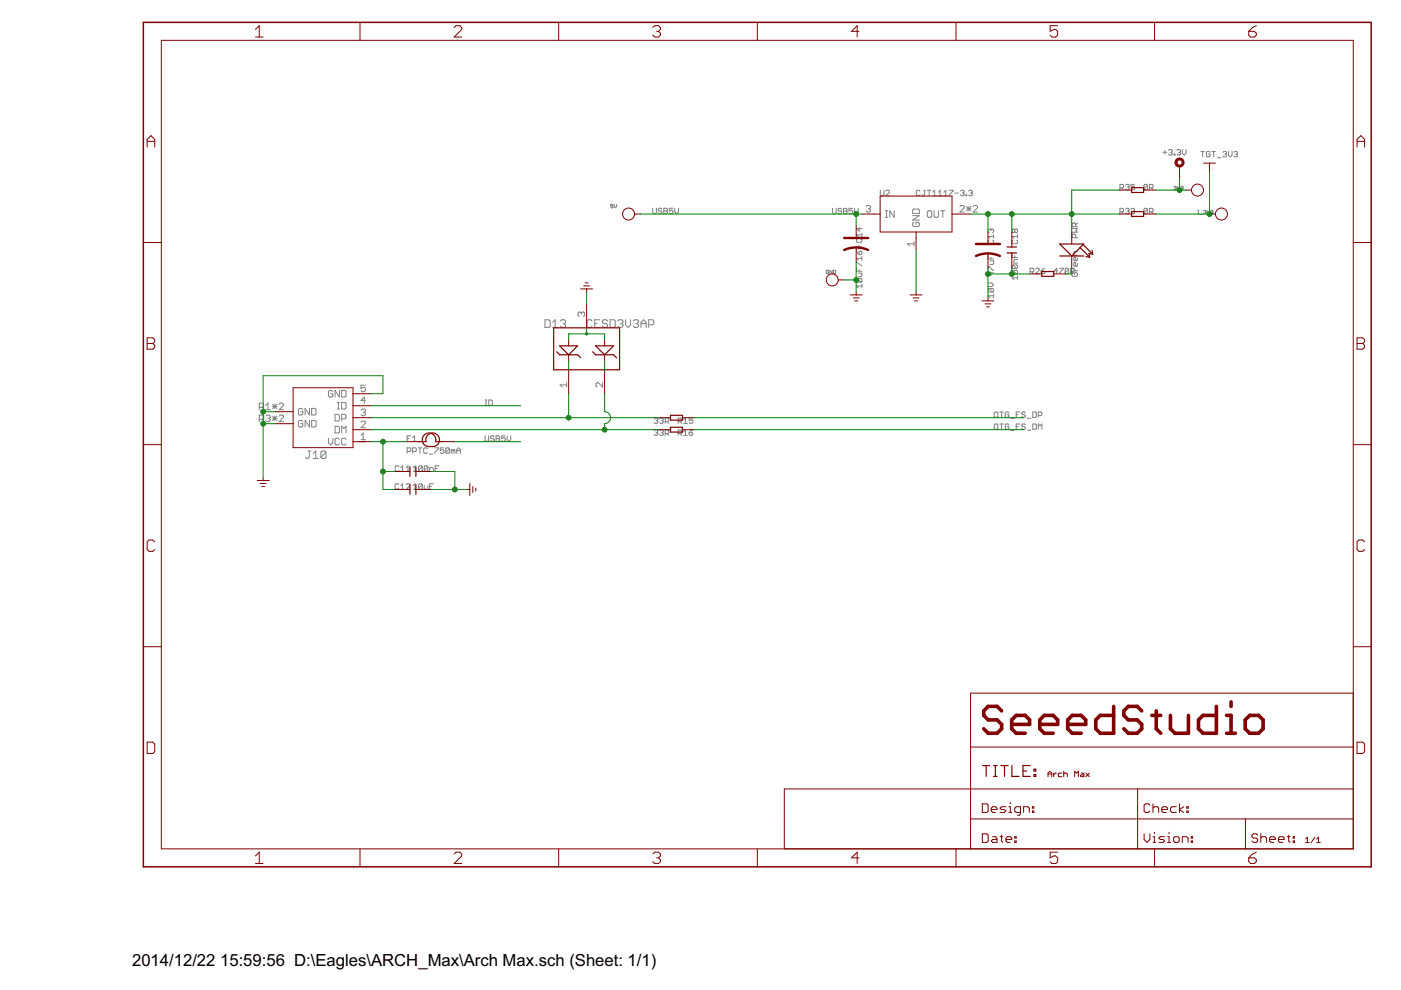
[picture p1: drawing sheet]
<svg xmlns="http://www.w3.org/2000/svg" width="297mm" height="210mm" viewBox="0 0 297 210" stroke-linecap="round" stroke-linejoin="round" font-family="sans-serif">
<defs><g id="words">
<g font-size="4">
<text x="28" y="204.7">2014/12/22</text>
<text x="46.7" y="204.7">15:59:56 D:\Eagles\ARCH_Max\Arch Max.sch (Sheet: 1/1)</text>
</g>
</g></defs>
<g fill="none" stroke="#808080" stroke-width=".21">
<path d="M237.4 39.9h.6l.2-.2v-.4l-.2-.2h-.6v1.1M237.8 39.9l.4 .3M238.6 39.3l.2-.2h.4l.2 .2-.2 .4M239 39.7h.2M239.2 39.7l.2 .2-.2 .3h-.4l-.2-.2M240.6 39.1h-.8v.6l.4-.2 .4 .2v.3l-.2 .2h-.4l-.2-.2M243.3 39.3l-.2-.2h-.4l-.2 .2v.7M243.3 39.3v.7l-.2 .2h-.4l-.2-.2M243.3 39.3l-.8 .7M243.7 39.9h.6l.2-.2v-.4l-.2-.2h-.6v1.1M244.1 39.9l.4 .3M246.6 32.3h.8"/>
<path d="M247 31.9v.8M247.8 31.9l.1-.2h.4l.2 .2-.2 .4M248.1 32.3h.2M248.3 32.3l.2 .2-.2 .4h-.4l-.1-.2M248.9 39.6l.3-.1v.4M248.9 32.7h.2v.2h-.2zM249.1 39.9h.1M249.2 39.9v.4l-.3-.2M249.5 31.9l.2-.2h.4l.2 .2-.2 .4M249.6 39.5v.5l.3 .3 .2-.3v-.5M249.9 32.3h.2M250.1 32.3l.2 .2-.2 .4h-.4l-.2-.2"/>
<path d="M250.4 39.6l.3-.1 .1 .1-.1 .3M250.6 39.9h.1M250.7 31.7v.8l.4 .4 .4-.4v-.8M250.7 39.9l.1 .1-.1 .3-.3-.2M254.6 32.1h.8M255 32.1v1.2M256.5 32.3l-.2-.2h-.3l-.2 .2v.8l.2 .2h.3l.2-.2v-.4h-.3M256.9 32.1h.8M257.3 32.1v1.2M258.1 33.4h.8M259.3 32.3l.2-.2h.3l.2 .2-.2 .4M259.7 32.7h.1"/>
<path d="M259.8 32.7l.2 .2-.2 .4h-.3l-.2-.2M260.5 32.1v.8l.3 .4 .4-.4v-.8M261.6 32.3l.2-.2h.4l.2 .2-.2 .4M262 32.7h.2M262.2 32.7l.2 .2-.2 .4h-.4l-.2-.2M130 43.3h-.5v.4l.2-.1 .3 .1-.1 .4-.4-.2M130.2 43.3v.5l.3 .3 .2-.3v-.5M138.4 44.2v.9l.2 .2h.4l.2-.2v-.9M140.3 44.3l-.2-.1h-.3l-.2 .1 .2 .4h.3l.2 .2-.2 .4h-.3l-.2-.2M140.7 44.2h.6l.2 .1-.2 .4 .2 .4-.2 .2h-.6zM140.7 44.7h.6M142.7 44.2h-.8v.5l.4-.1 .4 .1v.4l-.2 .2h-.4l-.2-.2"/>
<path d="M143.1 44.2v.7l.3 .4 .4-.4v-.7M175.7 57.4l-.1-.1-.4 .1 .1 .6 .4-.1v-.2h-.2M176.4 57.3v.7l-.4-.7v.7M176.5 44.2v.9l.2 .2h.4l.2-.2v-.9M176.7 57.3l.5 .1-.1 .6h-.4zM178.4 44.4l-.2-.2h-.3l-.2 .4 .2 .1h.3l.2 .4-.2 .2h-.3l-.2-.2M178.8 44.2h.6l.2 .2-.2 .3 .2 .4-.2 .2h-.6zM178.8 44.7h.6M180.8 44.2h-.8v.5l.4-.1 .4 .1v.4l-.2 .2h-.4l-.2-.2M181.2 44.2v.7l.4 .4 .3-.4v-.7M181.6 56.7v.8h1.1M181.6 55.6l1.1 .7"/>
<path d="M181.6 53.2l.6 .8M181.8 50.6l-.2 .2v.4l.2 .2h.7l.2-.2v-.4l-.2-.2M181.8 59.1h.7l.2 .2v.3l-.2 .2M181.8 59.1l-.2 .2v.3l.2 .2h.7M181.8 59.1l.7 .7M182 57.9h.7v.6l-.2 .2h-.5M182 52.1l.7 .4-.7 .3M182.2 48.3v.7l-.6-.5h1.1M182.2 57.1v.4M182.4 53.2l.3 .2v.4l-.2 .2h-.3v-.6zM182.7 49.4v.8M182.7 54.4v.8"/>
<path d="M182.7 54.8h-1.1l.4 .4M182.7 49.8h-1.1l.4 .4M183.6 43.8l.3-.2h.4l.3 .2-.3 .5M184.1 44.3h.2M184.3 44.3l.3 .2-.3 .5h-.4l-.3-.3M186.6 40.3v1l.2 .2h.4l.2-.2v-1M187.7 46.1h.5M187.7 44.7h.5M187.8 40.5l.2-.2h.4l.2 .2v.2l-.8 .8h.8M188 44.7v1.4M189.6 44.7v1.4l-.9-1.4v1.4M193.5 44.6l.3-.3h.9l.2 .3v.7h-1.4z"/>
<path d="M193.5 45.7h1.4l-1.4 1h1.4M193.8 47.1l-.3 .2v.5l.3 .2h.9l.2-.2v-.5l-.2-.2h-.5v.5M193.8 51.7h-1.4l.5 .5M193.8 51.2v1M195.1 40.5l-.2-.2h-.4l-.2 .2v.8l.2 .2h.4l.2-.2M195.8 40.3h.4M196 40.3v1l-.2 .2-.4-.2M196.6 40.3h.8M196.6 44.9l.2-.2h.5l.2 .2v.9l-.2 .3h-.5l-.2-.3zM197 40.3v1.2M197.8 41.5h.8M197.8 40.7l.4-.4v1.2"/>
<path d="M198 44.7v1.1l.3 .3h.4l.3-.3v-1.1M198.9 41.5h.8M198.9 40.7l.4-.4v1.2M199.4 44.7h1M199.9 44.7v1.4M200.1 41.5h.8M200.1 40.7l.4-.4v1.2M201.3 40.3h.8v.2l-.8 .8v.2M202.5 40.9h.7M203.5 43.8l.3-.2h.4l.2 .2v.2l-.9 1h.9M203.6 40.5l.2-.2h.4l.2 .2-.2 .4M204 40.9h.2"/>
<path d="M204.2 40.9l.2 .2-.2 .4h-.4l-.2-.2M204.8 41.3h.2v.2h-.2zM204.9 44.3h1M204.9 43.8l1 .9M205.4 40.5l.2-.2h.4l.2 .2-.2 .4M205.4 43.8v.9M205.8 40.9h.2M205.9 43.8l-1 .9M206 40.9l.2 .2-.2 .4h-.4l-.2-.2M206.3 43.8l.3-.2h.4l.3 .2v.2l-1 1h1M209.5 54.1v.8h1.2M209.5 57.3v-.8h.2l.8 .8h.2"/>
<path d="M209.5 60h.8l.4 .4-.4 .3h-.8M209.7 50.9l-.2 .2v.4l.2 .2h.8l.2-.2v-.4l-.2-.2M209.9 55.3h.8v.6l-.2 .2h-.6M210.1 48.7l.2-.1 .4 .1v.4l-.2 .2M210.1 48.7l-.2-.1-.4 .1v.4l.2 .2M210.1 57.7v.7l-.6-.6h1.2M210.1 48.7v.2M210.1 54.5v.4M210.7 49.7v.8M210.7 50.1h-1.2l.4 .4M214.6 53.8v.8h1.2M214.8 50.9l-.2 .2v.4l.2 .2h.8l.2-.2v-.4l-.2-.2"/>
<path d="M214.8 56.2h.8l.2 .2v.4l-.2 .2M214.8 57.3h.8l.2 .2v.4l-.2 .2M214.8 57.3l-.2 .2v.4l.2 .2h.8M214.8 56.2l-.2 .2v.4l.2 .2h.8M214.8 57.3l.8 .8M214.8 56.2l.8 .8M215.2 48.7l.2-.1 .4 .1v.4l-.2 .2-.4-.2M215.2 48.7l-.2-.1-.4 .1v.4l.2 .2 .4-.2M215.2 48.7v.4M215.2 54.2v.4M215.8 58.9h-1.2l.4 .4M215.8 49.7v.8"/>
<path d="M215.8 58.5v.8M215.8 55h-.6l-.2 .2v.6h.8M215.8 50.1h-1.2l.4 .4M218.4 57.6h.6l.2-.2v-.3l-.2-.2h-.6v1.1M218.8 57.6l.4 .4M219.6 57.1l.2-.2h.4l.1 .2v.2l-.7 .7h.7M220.7 57.4h.6l.2 .4-.2 .2h-.4l-.2-.2zM221.5 56.9l-.8 .5M224.2 57.4h-.7l.5-.5v1.1M224.7 56.9h.7l-.7 1.1M226.6 57.1l-.2-.2h-.4l-.2 .2v.7M226.6 57.1v.7l-.2 .2h-.4l-.2-.2"/>
<path d="M226.6 57.1l-.8 .7M227 57.6h.6l.2-.2v-.3l-.2-.2h-.6v1.1M227.3 48.5h1.2l-.4 .4 .4 .3h-1.2M227.4 57.6l.4 .4M227.5 57.8l-.2 .2v.4l.2 .2h.8l.2-.2v-.4l-.2-.2h-.4v.4M227.7 57.4h.8M227.7 56.9v.1l.4 .4M228.1 48.1v-.6l-.2-.2h-.4l-.2 .2v.6h1.2M228.1 50.4v-.6l-.2-.2h-.4l-.2 .2v.6h1.2M228.5 55.9v.4l-.2 .2h-.4l-.2-.2v-.4l.4-.2v.8M228.5 54.7v.4l-.2 .2h-.4l-.2-.2v-.4l.4-.2v.8M228.5 53.3h-.6l-.2 .2v.6h.8"/>
<path d="M228.5 47.3l-.4 .4M237.4 44.9h.6l.2-.2v-.3l-.2-.2h-.6v1.1M237.8 44.9l.4 .4M238.6 44.4l.2-.2h.4l.2 .2-.2 .3M239 44.7h.2M239.2 44.7l.2 .2-.2 .4h-.4l-.2-.2M239.8 44.4l.2-.2h.4l.2 .2-.2 .3M240.2 44.7h.2M240.4 44.7l.2 .2-.2 .4h-.4l-.2-.2M243.3 44.4l-.2-.2h-.4l-.2 .2v.7M243.3 44.4v.7l-.2 .2h-.4l-.2-.2M243.3 44.4l-.8 .7"/>
<path d="M243.7 44.9h.6l.2-.2v-.3l-.2-.2h-.6v1.1M244.1 44.9l.4 .4M253.9 45.3h.3M253.9 44.6h.3M254.1 44.6v.7M254.4 45.5h.5M255.2 44.7l.4-.1v.4M255.4 45h.2M255.6 45v.3l-.4-.1M255.9 44.6v.5l.3 .2 .2-.2v-.5M256.7 44.7l.3-.1 .2 .1-.2 .3M256.9 45h.1"/>
<path d="M257 45l.2 .1-.2 .2-.3-.1M115.5 67.8h.9l.2 .3v1.1l-.2 .2h-.9zM117.2 69.4h1.1M117.2 68.3l.5-.5v1.6M118.8 68.1l.3-.3h.5l.3 .3v.2l-.3 .3M119.4 68.6h.2M119.6 68.6l.3 .3v.3l-.3 .2h-.5l-.3-.2M123.3 66.4l.2-.2 .5 .2v.5l-.3 .2M123.3 66.4l-.3-.2-.4 .2v.5l.2 .2M123.3 66.4v.2M125.5 68.1l-.2-.3h-.6l-.3 .3v1.1l.3 .2h.6l.2-.2M126.1 68.6h.5"/>
<path d="M127.2 67.8h-1.1v1.6h1.1M128.8 68.1l-.3-.3h-.5l-.3 .3v.2l.3 .3h.5l.3 .3v.3l-.3 .2h-.5l-.3-.2M129.3 67.8h.9l.3 .3v1.1l-.3 .2h-.9zM131 68.1l.3-.3h.5l.3 .3v.2l-.3 .3M131.5 68.6h.3M131.8 68.6l.3 .3v.3l-.3 .2h-.5l-.3-.2M132.6 67.8v1.1l.6 .5 .5-.5v-1.1M134.3 68.1l.2-.3h.6l.3 .3v.2l-.3 .3M134.8 68.6h.3M135.1 68.6l.3 .3v.3l-.3 .2h-.6l-.2-.2M135.9 68.6h1.1M135.9 69.4v-1.1l.5-.5 .6 .5v1.1"/>
<path d="M137.5 68.9h.9l.2-.3v-.5l-.2-.3h-.9v1.6M182.7 60.6h-1.1l.4 .4M182.7 60.3v.7M209.7 61.2h.8l.2 .1v.4l-.2 .2M209.7 61.2l-.2 .1v.4l.2 .2h.8M209.7 61.2l.8 .7M210.7 62.7h-1.2l.4 .4M210.7 62.3v.8M55 88.9h.7l.2-.2v-.5l-.2-.2h-.7v1.4M55 86.4h.7l.2-.2v-.5l-.2-.2h-.7v1.4M56.4 88.2l.2-.2h.5l.2 .2-.2 .5M56.4 85.9l.4-.4v1.4"/>
<path d="M56.4 86.9h.9M56.8 88.7h.3M57.1 88.7l.2 .2-.2 .5h-.5l-.2-.2M57.8 85.7l.9 .9M57.8 86.2h.9M57.8 88.7h.9M57.8 88.2l.9 1M58.3 85.7v.9M58.3 88.2v1M58.7 85.7l-.9 .9M58.7 88.2l-.9 1M59.2 88.2l.2-.2h.5l.2 .2v.3l-.9 .9h.9"/>
<path d="M59.2 85.7l.2-.2h.5l.2 .2v.2l-.9 1h.9M64.2 89.4l-.2-.3h-.5l-.2 .3v.9l.2 .2h.5l.2-.2v-.5h-.5M64.2 86.8l-.2-.2h-.5l-.2 .2v1l.2 .2h.5l.2-.2v-.5h-.5M65.3 95.6h.5M65.6 95.6v1.4l-.3 .2h-.3l-.2-.2M65.6 86.6v1.4l-.9-1.4v1.4M65.6 89.1v1.4l-.9-1.4v1.4M66.1 86.6h.7l.2 .2v1l-.2 .2h-.7zM66.1 89.1h.7l.2 .3v.9l-.2 .2h-.7zM66.4 97.2h1.1M66.4 96.2l.6-.6v1.6M69.1 95.9v1.1l-.2 .2h-.6l-.2-.2"/>
<path d="M69.1 95.9l-.2-.3h-.6l-.2 .3v1.1M69.1 95.9l-1 1.1M69.6 92.9v1l.5 .4 .5-.4v-1M70.6 83l-.3-.2h-.4l-.3 .2v.9l.3 .3h.4l.3-.3v-.4h-.5M71 87.9h.7l.3 .2v.9l-.3 .3h-.7zM71 90.4h.7l.3 .2v1l-.3 .2h-.7zM71.5 86.7h.5M71.5 85.3h.5M71.7 85.3v1.4M72 93.2l-.3-.3h-.4l-.3 .3v.9l.3 .2h.4l.3-.2M72 82.8v1.4l-1-1.4v1.4M72.4 82.8h.7l.3 .2v.9l-.3 .3h-.7z"/>
<path d="M72.4 85.3h.7l.3 .3v.9l-.3 .2h-.7zM72.4 88.8h.7l.3-.2v-.5l-.3-.2h-.7v1.4M72.4 91.8v-1.4l.5 .5 .5-.5v1.4M73.4 93.2l-.3-.3h-.4l-.3 .3v.9l.3 .2h.4l.3-.2M76.5 89.5l.3-.2h.4l.3 .2v.2l-1 1h1M76.5 92.3l.5-.5v1.4M76.5 93.2h1M76.5 87l.3-.3h.4l.3 .3-.3 .4M77 87.4h.2M77.2 87.4l.3 .3-.3 .4h-.4l-.3-.2M77.5 81.7h-1v.7l.5-.3 .5 .3v.4l-.3 .3h-.4l-.3-.3M77.5 84.9h-1l.7-.7v1.4"/>
<path d="M84.6 99l-.2-.2h-.4l-.2 .2v.7l.2 .2h.4l.2-.2M84.9 99.9h.8M84.9 99.1l.4-.3v1.1M86.1 99.9h.8M86.1 99.1l.4-.3v1.1M86.3 95.7h.6l.2-.2v-.4l-.2-.1h-.6v1.1M86.3 93h.4M87.1 92.4h-.8v1.2M87.5 95.7h.6l.2-.2v-.4l-.2-.1h-.6v1.1M87.5 92.8l.4-.4v1.2M87.5 93.6h.8M87.6 99.1l.4-.3v1.1"/>
<path d="M87.6 99.9h.8M88.7 95h.8M89 95v1.1M89.5 99v.7l-.2 .2h-.3l-.2-.2M89.5 99l-.2-.2h-.3l-.2 .2v.7M89.5 99l-.7 .7M90.6 95.1l-.2-.1h-.4l-.2 .1v.8l.2 .2h.4l.2-.2M90.7 99v.7l-.2 .2h-.4l-.2-.2M90.7 99l-.2-.2h-.4l-.2 .2v.7M90.7 99l-.8 .7M91 96.3h.8M91.1 99.9v-.8h.6l.2 .2v.6"/>
<path d="M92.2 95h.7v.1l-.7 .8v.2M92.3 99.3h.4M93 98.8h-.7v1.1M94.1 95h-.8v.5l.4-.2 .4 .2v.4l-.2 .2h-.4l-.2-.2M95.3 95.1l-.2-.1h-.4l-.2 .1v.8M95.3 95.1v.8l-.2 .2h-.4l-.2-.2M95.3 95.1l-.8 .8M96.1 95.5l-.4-.2v.8M96.1 95.5v.6M96.1 95.5l.2-.2 .2 .2v.6M96.8 96.1v-.8l.4-.3 .4 .3v.8M96.8 95.5h.8"/>
<path d="M102.8 92.4v1l.2 .2h.4l.2-.2v-1M102.8 86h.4M102.8 84.8h.4M103 84.8v1.2M103.6 84.8h.6l.2 .2v.8l-.2 .2h-.6zM104.8 92.6l-.2-.2h-.4l-.2 .4 .2 .2h.4l.2 .4-.2 .2h-.4l-.2-.2M105.2 92.4h.5l.2 .2-.2 .4 .2 .4-.2 .2h-.5zM105.2 93h.5M107.1 92.4h-.7v.6l.3-.2 .4 .2v.4l-.2 .2h-.3l-.2-.2M107.5 92.4v.8l.4 .4 .4-.4v-.8M120.1 81.6h-1.4l.5 .5M120.1 81.1v1"/>
<path d="M127.8 81.1v1l-1-1-.4 .3v.4l.2 .3M138.7 88.8l.2-.2h.4l.2 .2-.2 .4M138.7 91.4l.2-.2h.4l.2 .2-.2 .3M139.1 89.2h.2M139.1 91.7h.2M139.3 89.2l.2 .2-.2 .4h-.4l-.2-.2M139.3 91.7l.2 .2-.2 .4h-.4l-.2-.2M139.9 88.8l.2-.2h.3l.2 .2-.2 .4M139.9 91.4l.2-.2h.3l.2 .2-.2 .3M140.3 89.2h.1M140.3 91.7h.1M140.4 89.2l.2 .2-.2 .4h-.3l-.2-.2"/>
<path d="M140.4 91.7l.2 .2-.2 .4h-.3l-.2-.2M141 89.4h.6l.2-.2v-.4l-.2-.2h-.6v1.2M141 91.9h.6l.2-.2v-.3l-.2-.2h-.6v1.1M141.4 89.4l.4 .4M141.4 91.9l.4 .4M143.8 89.4h.6l.1-.2v-.4l-.1-.2h-.6v1.2M143.8 91.9h.6l.1-.2v-.3l-.1-.2h-.6v1.1M144.2 89.4l.3 .4M144.2 91.9l.3 .4M144.9 89.8h.8M144.9 92.3h.8M144.9 89l.4-.4v1.2"/>
<path d="M144.9 91.5l.4-.3v1.1M146.1 91.7h.6l.2 .4-.2 .2h-.4l-.2-.2zM146.9 88.6h-.8v.6l.4-.2 .4 .2v.4l-.2 .2h-.4l-.2-.2M146.9 91.2l-.8 .5M211 87.4h.4l.2 .1v.8l-.2 .2h-.4l-.2-.2v-.8zM211 89.9h.4l.2 .2v.7l-.2 .2h-.4l-.2-.2v-.7zM212 89.9h.7M212 87.4h.7M212.3 87.4v1.1M212.3 89.9v1.1M213.9 90.1l-.2-.2h-.4l-.2 .2v.7l.2 .2h.4l.2-.2v-.3h-.4M213.9 87.5l-.2-.1h-.4l-.2 .1v.8l.2 .2h.4l.2-.2v-.4h-.4"/>
<path d="M214.3 91.2h.8M214.3 88.7h.8M215.5 90.5h.3M215.5 87.9h.3M216.2 89.9h-.7v1.1M216.2 87.4h-.7v1.1M217.4 90.1l-.2-.2h-.4l-.2 .2 .2 .4h.4l.2 .2-.2 .3h-.4l-.2-.2M217.4 87.5l-.2-.1h-.4l-.2 .1 .2 .4h.4l.2 .2-.2 .4h-.4l-.2-.2M217.8 91.2h.8M217.8 88.7h.8M219 89.9h.5l.2 .2v.7l-.2 .2h-.5zM219 87.4h.5l.2 .1v.8l-.2 .2h-.5z"/>
<path d="M220.1 88.1h.6l.2-.2v-.4l-.2-.1h-.6v1.1M220.1 91v-1.1l.4 .4 .4-.4v1.1M84.6 102.8l-.2-.2h-.4l-.2 .2v.7l.2 .2h.4l.2-.2M84.9 103.7h.8M84.9 103l.4-.4v1.1M86.1 102.8l.2-.2h.4l.2 .2v.2l-.8 .7h.8M87.6 103l.4-.4v1.1M87.6 103.7h.8M89.5 102.8l-.2-.2h-.3l-.2 .2v.7M89.5 102.8v.7l-.2 .2h-.3l-.2-.2M89.5 102.8l-.7 .7M89.9 103v.5l.2 .2h.6v-.7"/>
<path d="M91.1 103.1h.4M91.9 102.6h-.8v1.1"/>
</g>
<g fill="none" stroke="#800000" stroke-width=".25">
<path d="M239.9 39.8h2.6v1h-2.6zM213.5 53.6h2M213.5 52.4h2M220.9 57.6h2.5v1h-2.5zM224.7 51.7h5.1l-2.6 2.6zM224.7 54.3h5.1M229 52.5l2 2M229.6 51.9l2.1 2M230.3 54.4l.7 .1M231.5 53.1l.2 .8M231.7 53.9l-.8-.1 .1 .7M239.9 44.9h2.6v1h-2.6z"/>
<path d="M117.4 69.5h14v8.9h-14zM118 74.6l.7 .6h3.8l.6 .7M118.7 73.3h3.8l-1.9 1.9zM125.6 74.6l.7 .6h3.8l.6 .7M126.3 73.3h3.8l-1.9 1.9zM86.9 99v2M88.2 99v2M88.8 93.6h1.5a1.45 1.45 0 0 1 1.3-1.8 1.45 1.45 0 0 1 1.6 1.6 1.45 1.45 0 0 1-1.8 1.3 1.46 1.46 0 0 1-1.9-1.3 1.46 1.46 0 0 1 1.6-1.6 1.46 1.46 0 0 1 1.3 1.8h1.5M142.2 88.1h2.5v1h-2.5zM142.2 90.6h2.5v1h-2.5zM86.9 102.8v2M88.2 102.8v2"/>
<path d="M208.3 162.3h1.5M209.1 162.3v2.3M210.7 162.3h.7M210.7 164.6h.7M211 162.3v2.3M212.2 162.3h1.5M213 162.3v2.3M214.5 162.3v2.3h1.6M216.9 163.5h.8M218.4 162.3h-1.5v2.3h1.5M219.2 164.2h.4v.4h-.4zM219.2 163.1h.4v.4h-.4z"/>
</g>
<g fill="none" stroke="#800000" stroke-width=".21">
<path d="M34.2 8.6h252.7v171.4h-252.7zM54.2 6.2l.8-.8v2.5M54.2 7.9h1.6M76.3 4.7v3.9M96.3 5.8l.4-.4h.8l.4 .4v.4l-1.6 1.7h1.6M118.4 4.7v3.9M138.4 5.8l.4-.4h.8l.4 .4v.4l-.4 .4M139.2 6.6h.4M139.6 6.6l.4 .4v.5l-.4 .4h-.8l-.4-.4M160.6 4.7v3.9M182.1 6.6h-1.6l1.2-1.2v2.5M202.7 4.7v3.9"/>
<path d="M224.2 5.4h-1.5v1.2l.7-.4h.4l.4 .4v.9l-.4 .4h-.8l-.3-.4M244.8 4.7v3.9M264.8 6.6h1.2l.4 .4v.5l-.4 .4h-.8l-.4-.4zM266.4 5.4l-.8 .4-.8 .8M31.2 31.2v-1.6l.8-.8 .8 .8v1.6M31.2 30h1.6M250.1 35.2v2.6M255.2 34.6h2.5M256.4 34.6v1.9M287.7 30h1.6M287.7 31.2v-1.6l.8-.8 .8 .8v1.6M30.4 51.4h3.8"/>
<path d="M124.1 60h.6M134.5 45.4h1.3M177.7 59.4h1.3M181.5 47.9v2.6M181.5 52.4v3.1M182.8 45.4h3.8M186.6 41.6h15.2v7.6h-15.2zM194.2 49.2v3.8M201.8 45.4h3.9M209.5 49.2v2.5M209.5 53.6v3.2M214.5 49.2v3.2"/>
<path d="M214.5 53.6v3.2M218.3 58.1h2.6M223.4 58.1h2.6M227.2 49.2v2.5M227.2 54.3v2.5M237.4 45.4h2.5M237.4 40.3h2.5M242.5 45.4h2.5M242.5 40.3h2.5M251.4 40.3h1.2M256.4 45.4h1.3M286.9 51.4h3.8"/>
<path d="M31.2 71.6h1.2l.4 .4v.4l-.4 .4 .4 .4v.4l-.4 .4h-1.2zM31.2 72.8h1.2M120.6 72.1v1.2M120.6 75.2v1.3M120.6 78.4v5.1M123.1 61.3h2.5M123.7 60.6h1.3M124.4 61.3v.6M124.4 64.4v5.1M128.2 72.1v1.2M128.2 75.2v1.3M128.2 78.4v5.1"/>
<path d="M180.3 62.5h2.5M180.9 63.2h1.3M181.2 63.8h.6M181.5 61.9v.6M193 62.5h2.5M193.6 63.2h1.3M193.9 63.8h.6M194.2 61.9v.6M208.2 63.8h2.5M208.8 64.4h1.3M209.1 65.1h.7M209.5 63.2v.6"/>
<path d="M287.7 71.6h1.2l.4 .4v.4l-.4 .4 .4 .4v.4l-.4 .4h-1.2zM287.7 72.8h1.2M30.4 94.3h3.8M58.3 87.3h3.8M58.3 89.8h3.8M62.1 82.2h12.7v12.7h-12.7zM74.8 88.6h3.9M74.8 91.1h3.9M74.8 93.6h3.9M74.8 86h3.9M74.8 83.5h3.9M83.7 100h3.2"/>
<path d="M86.3 93.6h2.5M88.2 100h3.2M93.9 93.6h2.5M139.6 88.6h2.6M139.6 91.1h2.6M144.7 88.6h2.5M144.7 91.1h2.5M286.9 94.3h3.8M32.8 114.9l-.4-.4h-.8l-.4 .4v1.6l.4 .4h.8l.4-.4M54.5 101.9h2.6M55.2 102.5h1.2M55.5 103.1h.6"/>
<path d="M55.8 101.2v.7M83.7 103.8h3.2M88.2 103.8h3.2M99 103.8h.6M99.6 102.5v2.6M100.2 103.1v1.3M100.9 103.5v.6M289.3 114.9l-.4-.4h-.8l-.4 .4v1.6l.4 .4h.8l.4-.4M30.4 137.1h3.8M286.9 137.1h3.8M31.2 157.4h1.2l.4 .4v1.6l-.4 .3h-1.2zM205.8 158.4h81.1"/>
<path d="M286.9 147h-81.1v33M287.7 157.4h1.2l.4 .4v1.6l-.4 .3h-1.2zM76.3 180v3.8M118.4 180v3.8M160.6 180v3.8M202.7 180v3.8M205.7 167.3h-39.4v12.7M205.8 173.6h81.1M205.8 167.3h81.1M208.3 176.8h.9l.3 .3v1.2l-.3 .3h-.9zM208.3 170.4h.9l.3 .3v1.3l-.3 .3h-.9zM210.2 171.6h1.2v-.3l-.3-.3h-.6l-.3 .3v.7l.3 .3h.6"/>
<path d="M210.5 177.4h.6l.3 .3v.9h-.9l-.3-.3 .3-.3h.9M212 177.4h.6M212.3 177.1v1.2l.3 .3M213.3 171h-1l-.3 .3 .3 .3h.6l.4 .4-.4 .3h-.9M213.3 178h1.2v-.3l-.3-.3h-.6l-.3 .3v.6l.3 .3h.6M213.9 172.3h.6M213.9 171h.3v1.3M214.2 170.1v.3M215.1 177.4h.4v.3h-.4zM215.1 178.3h.4v.3h-.4zM216.4 172.3h-.9l-.4-.3v-.7l.4-.3h.9v1.6l-.3 .3h-.3M217 172.3v-1.3h.9l.3 .3v1"/>
<path d="M218.9 172h.3v.3h-.3zM218.9 171h.3v.3h-.3zM222.2 164.7v-.8l.4-.4 .4 .4v.8M222.2 164.1h.8M223.4 163.9v.8M224 163.9l-.6 .4M225.1 163.9h-.5l-.2 .2v.4l.2 .2h.5M225.5 164.1l.2-.2h.4l.2 .2v.6M225.5 163.5v1.2M227.9 164.7v-1.2l.3 .4 .4-.4v1.2M229.2 163.9h.4l.2 .2v.6h-.6l-.2-.2 .2-.2h.6M230.2 163.9l.8 .8"/>
<path d="M231 163.9l-.8 .8M241.2 167.3v12.7M242.6 176.8v1.2l.6 .6 .6-.6v-1.2M243.8 170.7l-.3-.3h-.6l-.3 .3v1.3l.3 .3h.6l.3-.3M244.5 178.6h.5M244.5 177.4h.3v1.2M244.5 171.3l.3-.3h.6l.3 .3v1M244.5 170.4v1.9M244.8 176.5v.3M244.8 180v3.8M246.3 171.6h1.2v-.3l-.3-.3h-.6l-.3 .3v.7l.3 .3h.6M246.9 177.4h-.9l-.3 .3 .3 .3h.6l.3 .3-.3 .3h-.9"/>
<path d="M247.6 178.6h.6M247.6 177.4h.3v1.2M247.9 176.5v.3M248.8 177.7l.3-.3h.6l.3 .3v.6l-.3 .3h-.6l-.3-.3zM249.4 171h-.9l-.3 .3v.7l.3 .3h.9M250.1 170.4v1.9M250.7 178.6v-1.2h.9l.3 .3v.9M251 171l-.9 .6 .9 .7M251.6 172h.3v.3h-.3zM251.6 171h.3v.3h-.3zM252.6 177.4h.3v.3h-.3zM252.6 178.3h.3v.3h-.3z"/>
<path d="M264.1 173.6v6.4M266.7 177.1l-.4-.3h-.6l-.3 .3v.3l.3 .3h.6l.4 .3v.3l-.4 .3h-.6l-.3-.3M267.3 176.8v1.8M267.3 177.7l.3-.3h.6l.3 .3v.9M269.2 178h1.2v-.3l-.3-.3h-.6l-.3 .3v.6l.3 .3h.6M271 178h1.3v-.3l-.3-.3h-.6l-.4 .3v.6l.4 .3h.6M272.9 177.4h.6M273.2 177.1v1.2l.3 .3M274.2 177.4h.3v.3h-.3zM274.2 178.3h.3v.3h-.3zM276.8 178.6h.8M276.8 177.9l.4-.4v1.1"/>
<path d="M278.8 177.5l-.8 1.1M279.2 178.6h.7M279.2 177.9l.3-.4v1.1M54.2 181.5l.8-.8v2.4M54.2 183.1h1.6M96.3 181.1l.4-.4h.8l.4 .4v.4l-1.6 1.6h1.6M138.4 181.1l.4-.4h.8l.4 .4v.4l-.4 .4M139.2 181.9h.4M139.6 181.9l.4 .4v.4l-.4 .4h-.8l-.4-.4M182.1 181.9h-1.6l1.2-1.2v2.4M224.2 180.7h-1.5v1.2l.7-.4h.4l.4 .4v.8l-.4 .4h-.8l-.3-.4M264.8 181.9h1.2l.4 .4v.4l-.4 .4h-.8l-.4-.4z"/>
<path d="M266.4 180.7l-.8 .4-.8 .8"/>
<circle cx="133.3" cy="45.4" r="1.27"/>
<circle cx="176.4" cy="59.4" r="1.27"/>
<circle cx="253.9" cy="40.3" r="1.27"/>
<circle cx="259" cy="45.4" r="1.27"/>
</g>
<path d="M179 53a6.1 6.1 0 0 1 5.1 0M179 50.5h5.1M206.9 54.3a6.1 6.1 0 0 1 5.1 0M206.9 51.7h5.1" fill="none" stroke="#800000" stroke-width=".51"/>
<path d="M249.3 33.9a.96 .96 0 0 1 1.6 0 .96 .96 0 0 1-.5 1.5 .96 .96 0 0 1-1.3-.9h.4a.56 .56 0 0 1 .8-.5 .56 .56 0 0 1 .1 .9 .56 .56 0 0 1-.8-.3l-.1-.1h-.4z" fill-rule="evenodd" fill="#800000" stroke="#800000" stroke-width=".21"/>
<g fill="none" stroke="#800000" stroke-width=".76">
<path d="M212.4 150.7l-1-.9h-1.9l-.9 .9v1l.9 .9h1.9l1 1v.9l-1 1h-1.9l-.9-1M214.5 153.6h3.8v-1l-.9-.9h-1.9l-1 .9v1.9l1 1h1.9M220.5 153.6h3.7v-1l-.9-.9h-1.9l-.9 .9v1.9l.9 1h1.9M226.4 153.6h3.8v-1l-1-.9h-1.9l-.9 .9v1.9l.9 1h1.9M236.1 149.8v5.7h-2.8l-1-1v-1.9l1-.9h2.8M242.1 150.7l-1-.9h-1.9l-.9 .9v1l.9 .9h1.9l1 1v.9l-1 1h-1.9l-.9-1M244.2 151.7h1.9M245.2 150.7v3.8l.9 1M248.2 151.7v2.8l.9 1h2.9v-3.8M257.9 149.8v5.7h-2.8l-1-1v-1.9l1-.9h2.8M260.1 155.5h1.8M260.1 151.7h.9v3.8"/>
<path d="M261 148.8v1M264 152.6l1-.9h1.8l1 .9v1.9l-1 1h-1.8l-1-1z"/>
</g>
<path d="M30.4 4.7h260.3v179.1h-260.3z" fill="none" stroke="#800000" stroke-width=".32"/>
<g fill="none" stroke="#008000" stroke-width=".21">
<path d="M250.1 37.8v2.5M256.4 36.5v8.9h-11.4M135.8 45.4h47M179 59.4h2.5M181.5 45.4v2.5M181.5 55.5v6.4M194.2 53v8.9M205.7 45.4h31.7M209.5 45.4v3.8M209.5 56.8v6.4M209.5 58.1h8.8M214.5 45.4v3.8"/>
<path d="M214.5 56.8v1.3M227.2 56.8v1.3h-1.2M237.4 40.3h-10.2v8.9M245 40.3h6.4M120.6 72.1v-1.3h7.6v1.3M120.6 76.5v1.9M124.4 61.9v2.5M124.4 69.5v1.3M128.2 76.5v1.9M55.8 87.3h2.5M55.8 89.8h2.5M78.7 83.5h2.5v-3.8h-25.4v21.5"/>
<path d="M78.7 93.6h7.6M78.7 88.6h60.9M78.7 91.1h60.9M78.7 86h31.7M81.2 100h2.5M81.2 93.6v10.2h2.5M91.4 100h5v3.8M96.4 93.6h14M120.6 83.5v5.1M128.2 83.5v3.8a1.27 1.27 0 0 1 1.3 1.3 1.27 1.27 0 0 1-1.3 1.2v1.3M147.2 88.6h69.9M147.2 91.1h69.9"/>
<path d="M91.4 103.8h7.6"/>
</g>
<g fill="#008000" stroke="#008000" stroke-width=".21">
<path d="M124.2 70.6h.3v.4h-.3z" fill-rule="evenodd"/>
<circle cx="96.4" cy="103.8" r=".51"/>
<circle cx="181.5" cy="59.4" r=".51"/>
<circle cx="209.5" cy="58.1" r=".51"/>
<circle cx="214.5" cy="58.1" r=".51"/>
<circle cx="55.8" cy="87.3" r=".51"/>
<circle cx="55.8" cy="89.8" r=".51"/>
<circle cx="181.5" cy="45.4" r=".51"/>
<circle cx="256.4" cy="45.4" r=".51"/>
<circle cx="250.1" cy="40.3" r=".51"/>
<circle cx="120.6" cy="88.6" r=".51"/>
<circle cx="128.2" cy="91.1" r=".51"/>
<circle cx="214.5" cy="45.4" r=".51"/>
<circle cx="209.5" cy="45.4" r=".51"/>
<circle cx="227.2" cy="45.4" r=".51"/>
<circle cx="81.2" cy="100" r=".51"/>
<circle cx="81.2" cy="93.6" r=".51"/>
</g>
<use href="#words"/>
</svg>
